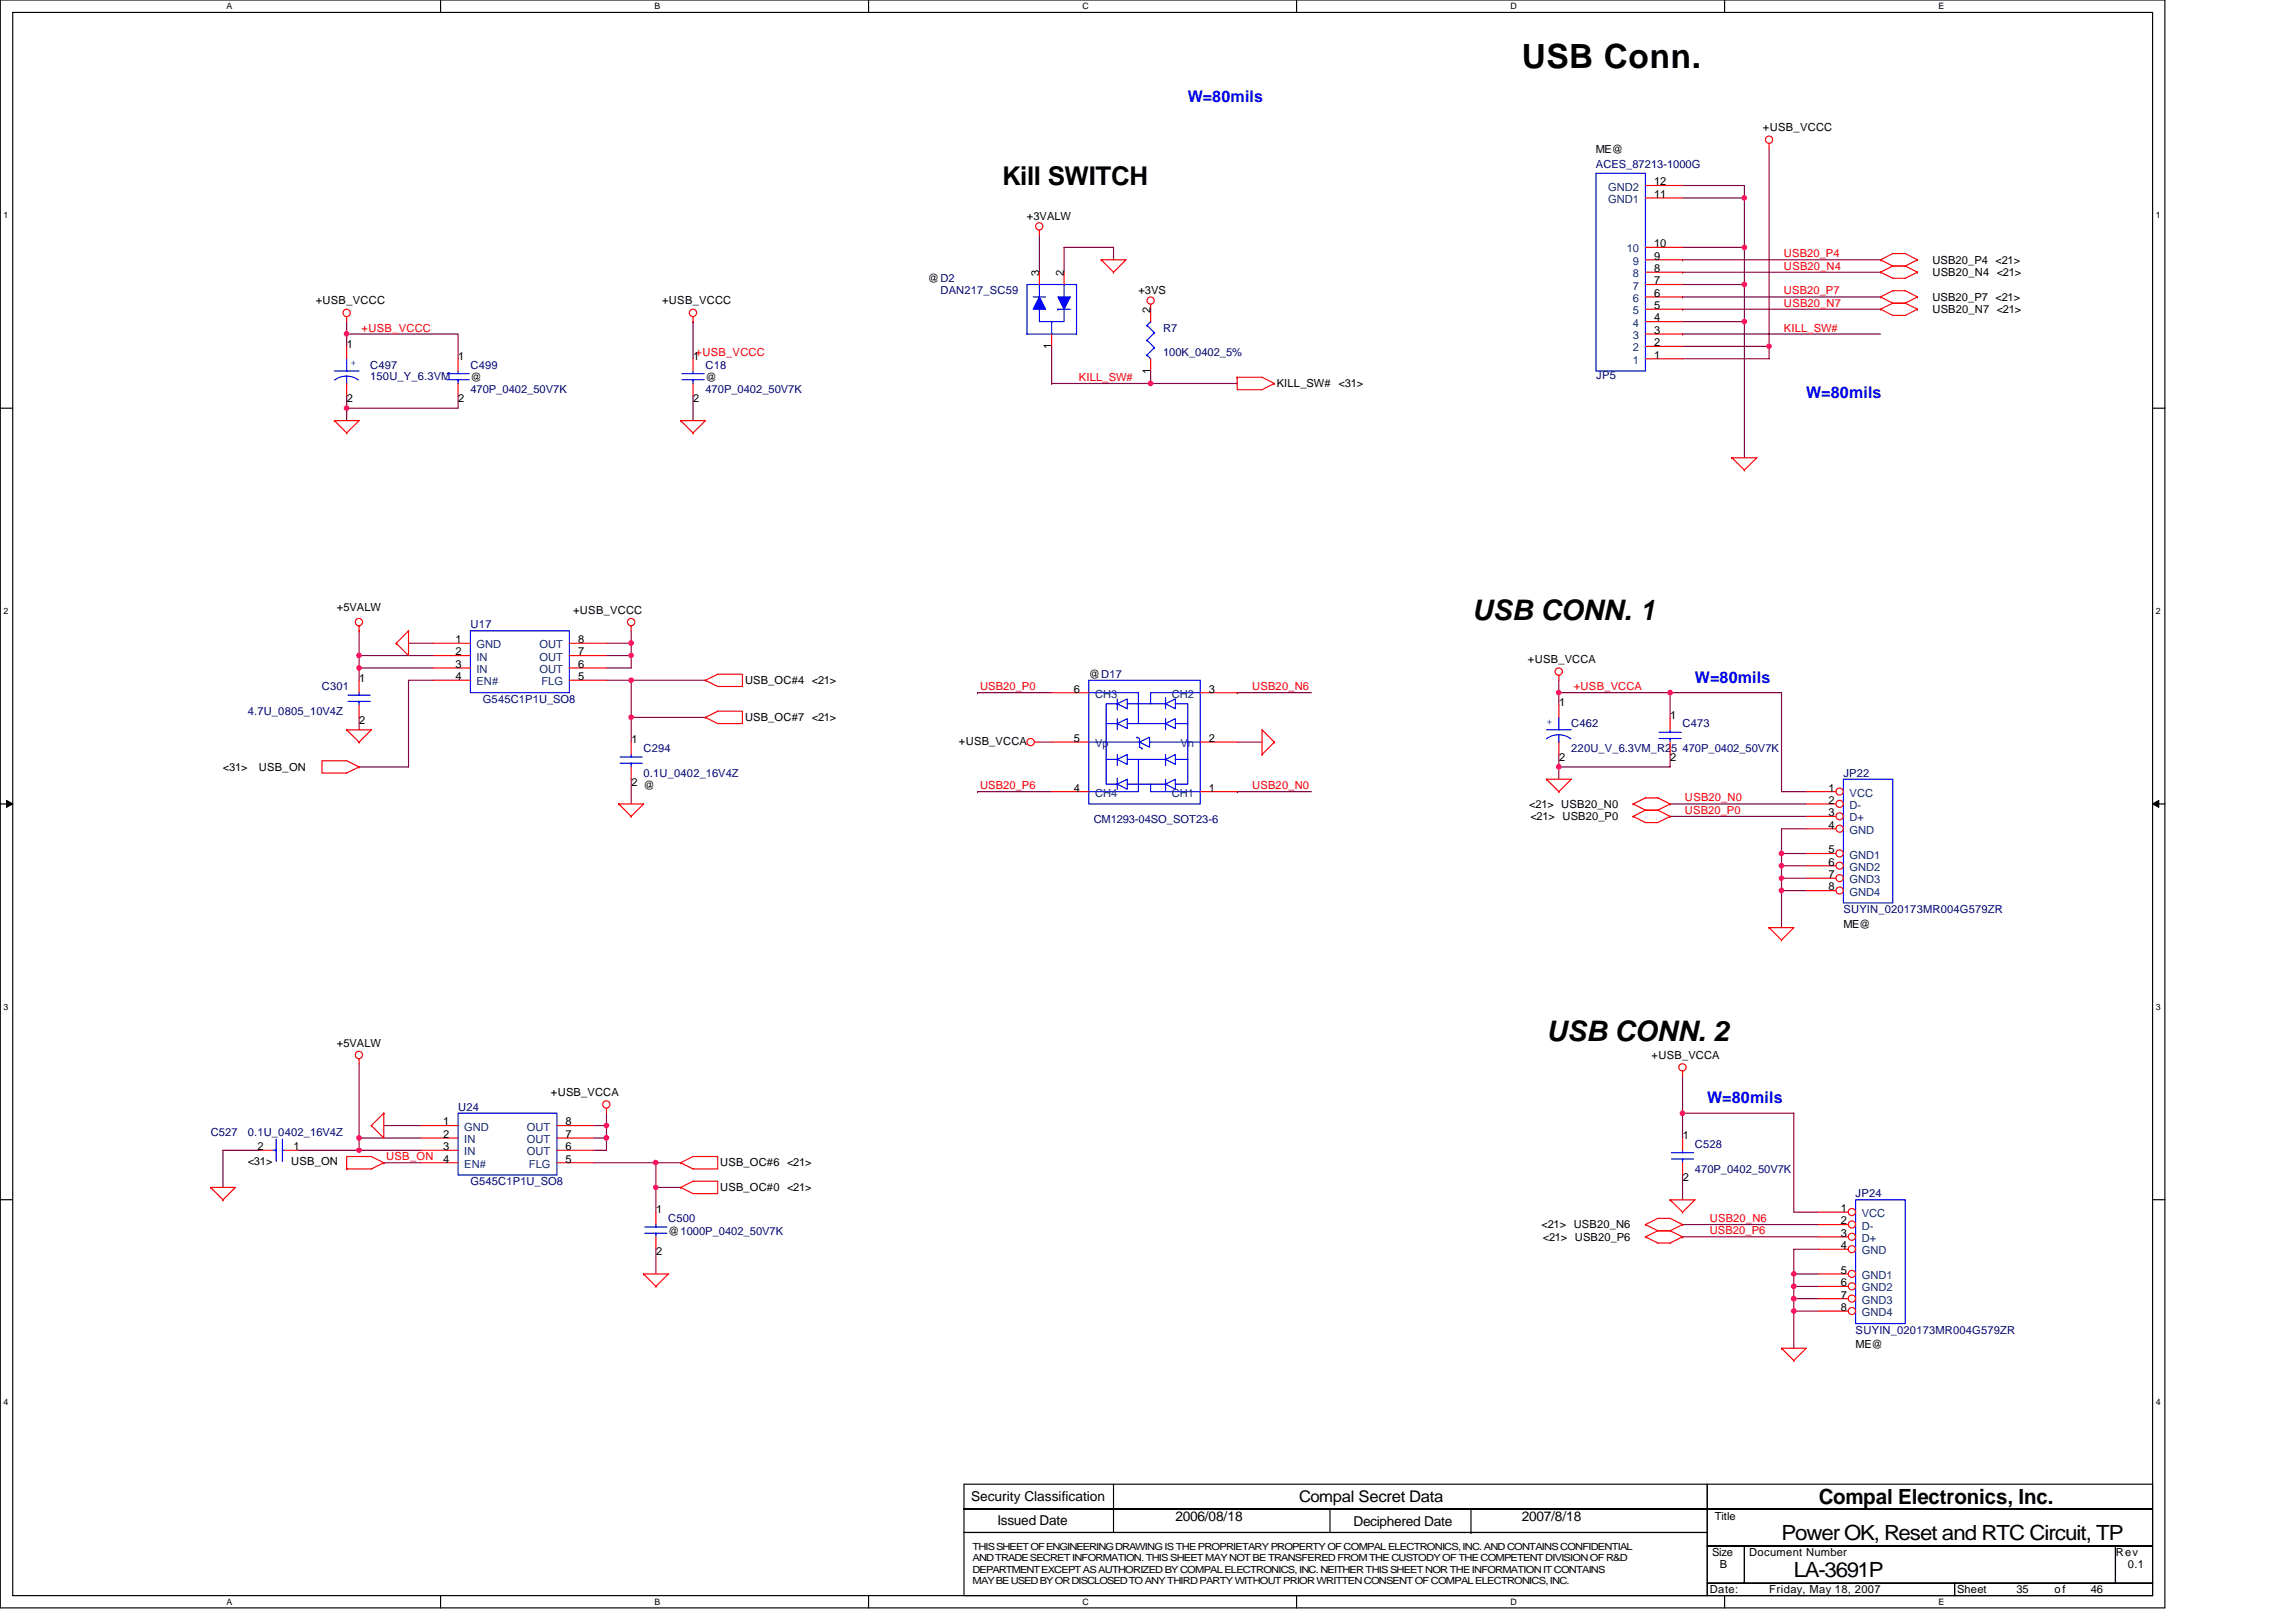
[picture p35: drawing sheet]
<svg xmlns="http://www.w3.org/2000/svg" width="297mm" height="210mm" viewBox="0 0 297 210" stroke-linecap="round" stroke-linejoin="round" font-family="sans-serif">
<defs><g id="words">
<text font-size="4.3" x="196.9" y="8.8">USB Conn.</text>
<g font-size="3.7">
<text x="190.5" y="80.2">USB CONN. 1</text>
<text x="200.1" y="134.6">USB CONN. 2</text>
</g>
<text font-size="3.3" x="129.7" y="23.9">Kill SWITCH</text>
<g font-size="2.7">
<text x="235.3" y="194.5">Compal Electronics, Inc.</text>
<text x="230.5" y="199.3">Power OK, Reset and RTC Circuit, TP</text>
<text x="232.1" y="204.1">LA-3691P</text>
</g>
<g font-size="2.1" fill="#00f">
<text x="153.7" y="13.1">W=80mils</text>
<text x="233.7" y="51.5">W=80mils</text>
<text x="219.3" y="88.3">W=80mils</text>
<text x="220.9" y="142.7">W=80mils</text>
</g>
<text font-size="2.1" x="168.1" y="194.4">Compal Secret Data</text>
<g font-size="1.8">
<text x="125.7" y="194.2">Security Classification</text>
<text x="129" y="197.3">Issued Date</text>
<text x="152.1" y="196.8">2006/08/18</text>
<text x="175.1" y="197.4">Deciphered Date</text>
<text x="196.9" y="196.8">2007/8/18</text>
</g>
<g font-size="1.4">
<text x="228.1" y="17">+USB_VCCC</text>
<text x="206.5" y="19.9">ME@</text>
<text x="214" y="24">12</text>
<text x="132.9" y="28.5">+3VALW</text>
<text x="214" y="25.6">11</text>
<text x="134.4" y="35.7" transform="rotate(-90 134.4 35.7)">3</text>
<text x="137.6" y="35.7" transform="rotate(-90 137.6 35.7)">2</text>
<text x="214" y="35.2">8</text>
<text x="214" y="33.6">9</text>
<text x="214" y="32">10</text>
<text x="250" y="35.7">USB20_N4 &lt;21&gt;</text>
<text x="250" y="34.1">USB20_P4 &lt;21&gt;</text>
<text x="40.8" y="39.4">+USB_VCCC</text>
<text x="85.7" y="39.4">+USB_VCCC</text>
<text x="120.1" y="36.5">@D2</text>
<text x="147.3" y="38.1">+3VS</text>
<text x="148.8" y="40.5" transform="rotate(-90 148.8 40.5)">2</text>
<text x="214" y="41.6">4</text>
<text x="214" y="40">5</text>
<text x="214" y="38.4">6</text>
<text x="214" y="36.8">7</text>
<text x="250" y="40.5">USB20_N7 &lt;21&gt;</text>
<text x="250" y="38.9">USB20_P7 &lt;21&gt;</text>
<text x="44.9" y="45">1</text>
<text x="59.3" y="46.6">1</text>
<text x="89.7" y="46.6">1</text>
<text x="136" y="45.1" transform="rotate(-90 136 45.1)">1</text>
<text x="214" y="46.4">1</text>
<text x="214" y="44.8">2</text>
<text x="214" y="43.2">3</text>
<text x="44.9" y="52">2</text>
<text x="59.3" y="52">2</text>
<text x="60.9" y="49.3">@</text>
<text x="89.7" y="52">2</text>
<text x="91.3" y="49.3">@</text>
<text x="148.8" y="48.3" transform="rotate(-90 148.8 48.3)">1</text>
<text x="165.2" y="50.1">KILL_SW#</text>
<text x="173.2" y="50.1">&lt;31&gt;</text>
<text x="43.6" y="79.1">+5VALW</text>
<text x="58.9" y="83.2">1</text>
<text x="74.1" y="79.4">+USB_VCCC</text>
<text x="74.8" y="83.2">8</text>
<text x="46.5" y="88.2">1</text>
<text x="58.9" y="84.8">2</text>
<text x="58.9" y="86.4">3</text>
<text x="58.9" y="88">4</text>
<text x="74.8" y="88">5</text>
<text x="74.8" y="86.4">6</text>
<text x="74.8" y="84.8">7</text>
<text x="96.4" y="88.5">USB_OC#4 &lt;21&gt;</text>
<text x="138.9" y="89.6">6</text>
<text x="140.9" y="87.7">@D17</text>
<text x="156.4" y="89.6">3</text>
<text x="197.7" y="85.8">+USB_VCCA</text>
<text x="46.5" y="93.6">2</text>
<text x="96.4" y="93.3">USB_OC#7 &lt;21&gt;</text>
<text x="138.9" y="96">5</text>
<text x="156.4" y="96">2</text>
<text x="201.7" y="91.4">1</text>
<text x="216.1" y="93">1</text>
<text x="28.8" y="99.7">&lt;31&gt;</text>
<text x="33.5" y="99.7">USB_ON</text>
<text x="81.7" y="96.2">1</text>
<text x="81.7" y="101.6">2</text>
<text x="124.1" y="96.4">+USB_VCCA</text>
<text x="201.7" y="98.4">2</text>
<text x="216.1" y="98.4">2</text>
<text x="83.3" y="102.1">@</text>
<text x="138.9" y="102.4">4</text>
<text x="156.4" y="102.4">1</text>
<text x="197.8" y="104.5">&lt;21&gt; USB20_N0</text>
<text x="198" y="106.1">&lt;21&gt; USB20_P0</text>
<text x="236.6" y="102.4">1</text>
<text x="236.6" y="104">2</text>
<text x="236.6" y="105.6">3</text>
<text x="236.6" y="107.2">4</text>
<text x="236.6" y="110.4">5</text>
<text x="236.6" y="112">6</text>
<text x="236.6" y="113.6">7</text>
<text x="236.6" y="115.2">8</text>
<text x="238.5" y="120">ME@</text>
<text x="43.6" y="135.4">+5VALW</text>
<text x="213.7" y="137">+USB_VCCA</text>
<text x="71.3" y="141.8">+USB_VCCA</text>
<text x="33.3" y="148.8">2</text>
<text x="38" y="148.8">1</text>
<text x="57.3" y="145.6">1</text>
<text x="57.3" y="147.2">2</text>
<text x="57.3" y="148.8">3</text>
<text x="73.2" y="148.8">6</text>
<text x="73.2" y="145.6">8</text>
<text x="73.2" y="147.2">7</text>
<text x="217.7" y="147.4">1</text>
<text x="32" y="150.7">&lt;31&gt;</text>
<text x="37.7" y="150.7">USB_ON</text>
<text x="57.3" y="150.4">4</text>
<text x="73.2" y="150.4">5</text>
<text x="93.2" y="154.1">USB_OC#0 &lt;21&gt;</text>
<text x="93.2" y="150.9">USB_OC#6 &lt;21&gt;</text>
<text x="217.7" y="152.8">2</text>
<text x="84.9" y="157">1</text>
<text x="86.5" y="159.7">@1000P_0402_50V7K</text>
<text x="199.4" y="158.9">&lt;21&gt; USB20_N6</text>
<text x="199.6" y="160.5">&lt;21&gt; USB20_P6</text>
<text x="238.1" y="156.8">1</text>
<text x="238.1" y="158.4">2</text>
<text x="238.1" y="160">3</text>
<text x="238.1" y="161.6">4</text>
<text x="84.9" y="162.4">2</text>
<text x="238.1" y="164.8">5</text>
<text x="238.1" y="166.4">6</text>
<text x="238.1" y="168">7</text>
<text x="238.1" y="169.6">8</text>
<text x="240" y="174.4">ME@</text>
<text x="221.8" y="196.7">Title</text>
<text x="221.5" y="201.3">Size</text>
<text x="222.5" y="202.9">B</text>
<text x="226.3" y="201.3">Document Number</text>
<text x="273.7" y="201.3">Rev</text>
<text x="275.3" y="202.9">0.1</text>
<text x="221.2" y="206.1">Date:</text>
<text x="228.9" y="206.1">Friday, May 18, 2007</text>
<text x="253.2" y="206.1">Sheet</text>
<text x="260.9" y="206.1">35</text>
<text x="265.8" y="206.1">of</text>
<text x="270.5" y="206.1">46</text>
</g>
<g font-size="1.4" fill="#000080">
<text x="206.5" y="21.8">ACES_87213-1000G</text>
<text x="121.7" y="38.1">DAN217_SC59</text>
<text x="47.9" y="47.7">C497</text>
<text x="60.9" y="47.7">C499</text>
<text x="91.3" y="47.7">C18</text>
<text x="150.5" y="42.9">R7</text>
<text x="150.5" y="46.1">100K_0402_5%</text>
<text x="47.9" y="49.1">150U_Y_6.3VM</text>
<text x="60.9" y="50.9">470P_0402_50V7K</text>
<text x="91.3" y="50.9">470P_0402_50V7K</text>
<text x="206.5" y="49">JP5</text>
<text x="60.9" y="81.3">U17</text>
<text x="41.7" y="89.3">C301</text>
<text x="32" y="92.5">4.7U_0805_10V4Z</text>
<text x="62.5" y="90.9">G545C1P1U_SO8</text>
<text x="203.3" y="94.1">C462</text>
<text x="217.7" y="94.1">C473</text>
<text x="83.3" y="97.3">C294</text>
<text x="83.3" y="100.5">0.1U_0402_16V4Z</text>
<text x="203.3" y="97.3">220U_V_6.3VM_R25</text>
<text x="217.7" y="97.3">470P_0402_50V7K</text>
<text x="238.5" y="100.5">JP22</text>
<text x="141.5" y="106.4">CM1293-04SO_SOT23-6</text>
<text x="238.5" y="118.1">SUYIN_020173MR004G579ZR</text>
<text x="59.3" y="143.7">U24</text>
<text x="27.3" y="146.9">C527</text>
<text x="32" y="146.9">0.1U_0402_16V4Z</text>
<text x="219.3" y="148.5">C528</text>
<text x="60.9" y="153.3">G545C1P1U_SO8</text>
<text x="219.3" y="151.7">470P_0402_50V7K</text>
<text x="240.1" y="154.9">JP24</text>
<text x="86.5" y="158.1">C500</text>
<text x="240.1" y="172.5">SUYIN_020173MR004G579ZR</text>
</g>
<g font-size="1.4" fill="#004080">
<text x="208.1" y="26.3">GND1</text>
<text x="208.1" y="24.7">GND2</text>
<text x="210.5" y="32.7">10</text>
<text x="211.3" y="35.9">8</text>
<text x="211.3" y="34.3">9</text>
<text x="211.3" y="40.7">5</text>
<text x="211.3" y="39.1">6</text>
<text x="211.3" y="37.5">7</text>
<text x="211.3" y="47.1">1</text>
<text x="211.3" y="45.5">2</text>
<text x="211.3" y="43.9">3</text>
<text x="211.3" y="42.3">4</text>
<text x="61.7" y="83.9">GND</text>
<text x="69.8" y="83.9">OUT</text>
<text x="61.7" y="85.5">IN</text>
<text x="61.7" y="87.1">IN</text>
<text x="61.7" y="88.7">EN#</text>
<text x="69.8" y="87.1">OUT</text>
<text x="69.8" y="85.5">OUT</text>
<text x="70" y="88.7">FLG</text>
<text x="141.7" y="90.3">CH3</text>
<text x="151.6" y="90.3">CH2</text>
<text x="141.7" y="96.7">Vp</text>
<text x="152.7" y="96.7">Vn</text>
<text x="141.7" y="103.1">CH4</text>
<text x="151.6" y="103.1">CH1</text>
<text x="239.3" y="103.1">VCC</text>
<text x="239.3" y="104.7">D-</text>
<text x="239.3" y="106.3">D+</text>
<text x="239.3" y="107.9">GND</text>
<text x="239.3" y="111.1">GND1</text>
<text x="239.3" y="112.7">GND2</text>
<text x="239.3" y="114.3">GND3</text>
<text x="239.3" y="115.9">GND4</text>
<text x="60.1" y="146.3">GND</text>
<text x="60.1" y="147.9">IN</text>
<text x="60.1" y="149.5">IN</text>
<text x="68.2" y="149.5">OUT</text>
<text x="68.2" y="146.3">OUT</text>
<text x="68.2" y="147.9">OUT</text>
<text x="60.1" y="151.1">EN#</text>
<text x="68.4" y="151.1">FLG</text>
<text x="240.9" y="157.5">VCC</text>
<text x="240.9" y="159.1">D-</text>
<text x="240.9" y="160.7">D+</text>
<text x="240.9" y="162.3">GND</text>
<text x="240.9" y="165.5">GND1</text>
<text x="240.9" y="167.1">GND2</text>
<text x="240.9" y="168.7">GND3</text>
<text x="240.9" y="170.3">GND4</text>
</g>
<g font-size="1.4" fill="#f00">
<text x="230.8" y="34.9">USB20_N4</text>
<text x="230.8" y="33.3">USB20_P4</text>
<text x="230.8" y="38.1">USB20_P7</text>
<text x="230.8" y="39.7">USB20_N7</text>
<text x="46.8" y="42.9">+USB_VCCC</text>
<text x="90" y="46.1">+USB_VCCC</text>
<text x="230.8" y="42.9">KILL_SW#</text>
<text x="139.6" y="49.3">KILL_SW#</text>
<text x="126.8" y="89.3">USB20_P0</text>
<text x="162" y="89.3">USB20_N6</text>
<text x="203.6" y="89.3">+USB_VCCA</text>
<text x="126.8" y="102.1">USB20_P6</text>
<text x="162" y="102.1">USB20_N0</text>
<text x="218" y="103.7">USB20_N0</text>
<text x="218" y="105.3">USB20_P0</text>
<text x="50" y="150.1">USB_ON</text>
<text x="221.2" y="158.1">USB20_N6</text>
<text x="221.2" y="159.7">USB20_P6</text>
</g>
<g font-size="1.4" fill="#00f">
<text x="45.3" y="47.4">+</text>
<text x="200.1" y="93.8">+</text>
</g>
<g font-size="1.3">
<text x="125.8" y="200.5">THIS SHEET OF ENGINEERING DRAWING IS THE PROPRIETARY PROPERTY OF COMPAL ELECTRONICS, INC. AND CONTAINS CONFIDENTIAL</text>
<text x="125.8" y="202">AND TRADE SECRET INFORMATION. THIS SHEET MAY NOT BE TRANSFERED FROM THE CUSTODY OF THE COMPETENT DIVISION OF R&amp;D</text>
<text x="125.8" y="203.5">DEPARTMENT EXCEPT AS AUTHORIZED BY COMPAL ELECTRONICS, INC. NEITHER THIS SHEET NOR THE INFORMATION IT CONTAINS</text>
<text x="125.8" y="204.9">MAY BE USED BY OR DISCLOSED TO ANY THIRD PARTY WITHOUT PRIOR WRITTEN CONSENT OF COMPAL ELECTRONICS, INC.</text>
</g>
<g font-size="1.1">
<text x="29.3" y="1.2">A</text>
<text x="84.7" y="1.2">B</text>
<text x="140" y="1.2">C</text>
<text x="195.4" y="1.2">D</text>
<text x="250.8" y="1.2">E</text>
<text x=".4" y="28.2">1</text>
<text x="278.9" y="28.2">1</text>
<text x=".4" y="79.4">2</text>
<text x="278.9" y="79.4">2</text>
<text x=".4" y="130.6">3</text>
<text x="278.9" y="130.6">3</text>
<text x=".4" y="181.8">4</text>
<text x="278.9" y="181.8">4</text>
<text x="29.3" y="207.6">A</text>
<text x="84.7" y="207.6">B</text>
<text x="140" y="207.6">C</text>
<text x="195.4" y="207.6">D</text>
<text x="250.8" y="207.6">E</text>
</g>
</g></defs>
<path d="M0 0h280.1v208h-280.1zM1.6 1.6h276.9v204.8h-276.9z" fill="none" stroke="#000" stroke-width=".15"/>
<g fill="#fff">
<path d="M29.3 .2h.8v1.2h-.8z"/>
<path d="M29.3 206.6h.8v1.3h-.8z"/>
</g>
<path d="M57 0v1.6M57 206.4v1.6" fill="none" stroke="#000" stroke-width=".15"/>
<g fill="#fff">
<path d="M84.7 .2h.7v1.2h-.7z"/>
<path d="M84.7 206.6h.7v1.3h-.7z"/>
</g>
<path d="M112.4 0v1.6M112.4 206.4v1.6" fill="none" stroke="#000" stroke-width=".15"/>
<g fill="#fff">
<path d="M140 .2h.8v1.2h-.8z"/>
<path d="M140 206.6h.8v1.3h-.8z"/>
</g>
<path d="M167.7 0v1.6M167.7 206.4v1.6" fill="none" stroke="#000" stroke-width=".15"/>
<g fill="#fff">
<path d="M195.4 .2h.8v1.2h-.8z"/>
<path d="M195.4 206.6h.8v1.3h-.8z"/>
</g>
<path d="M223.1 0v1.6M223.1 206.4v1.6" fill="none" stroke="#000" stroke-width=".15"/>
<g fill="#fff">
<path d="M250.8 .2h.7v1.2h-.7z"/>
<path d="M250.8 206.6h.7v1.3h-.7z"/>
<path d="M.4 27.2h.7v1.3h-.7z"/>
<path d="M278.9 27.2h.6v1.3h-.6z"/>
<path d="M.4 78.4h.7v1.3h-.7z"/>
<path d="M278.9 78.4h.6v1.3h-.6z"/>
</g>
<path d="M0 52.8h1.6M278.5 52.8h1.6" fill="none" stroke="#000" stroke-width=".15"/>
<g fill="#fff">
<path d="M.4 129.6h.7v1.3h-.7z"/>
<path d="M278.9 129.6h.6v1.3h-.6z"/>
</g>
<path d="M0 104h1.6M278.5 104h1.6" fill="none" stroke="#000" stroke-width=".15"/>
<path d="M.8 103.5l.8 .5-.8 .5zM278.5 104l.8-.5v1z" fill="#000" stroke="#000" stroke-width=".13"/>
<g fill="#fff">
<path d="M.4 180.8h.7v1.3h-.7z"/>
<path d="M278.9 180.8h.6v1.3h-.6z"/>
</g>
<g fill="none" stroke="#000" stroke-width=".15">
<path d="M0 155.2h1.6M278.5 155.2h1.6M124.7 192h96.2v3.2h-96.2zM124.7 195.2h96.2v3.1h-96.2zM124.7 198.3h96.2v8.1h-96.2zM144.1 195.2h.1M144.1 195.2v3.1M144.1 192v3.2M172.1 195.2v3.1M190.3 198.3h.1M190.3 195.2v3.1M220.9 192h57.6v3.2h-57.6z"/>
<path d="M220.9 195.2h57.6v4.8h-57.6zM220.9 204.8h32v1.6h-32zM220.9 200h4.8v4.8h-4.8zM225.7 200h48v4.8h-48zM252.9 204.8h25.6v1.6h-25.6zM273.7 200h4.8v4.8h-4.8z"/>
</g>
<g fill="none" stroke="#800040" stroke-width=".15">
<path d="M228.9 19.2v25.6M134.5 30.4v4.8M144.1 33.6v-1.6h-6.4v3.2M217.7 24h8v1.6M217.7 25.6h8M217.7 35.2h.1M217.7 33.6h.1M217.7 38.4h.1M217.7 32h8M217.7 36.8h8M217.7 35.2h25.6M217.7 33.6h25.6"/>
<path d="M217.7 38.4h25.6M225.7 25.6v6.4M225.7 32v4.8M225.7 36.8v4.8M44.8 41.6v1.6M44.8 43.2h14.5v3.2M44.8 43.2h.1M44.8 43.2v1.6M44.8 52.8v1.6M44.8 51.2v1.6M59.3 51.2v1.6h-14.5M89.7 41.6h.1"/>
<path d="M89.7 51.2v3.2M89.7 41.6v4.8M136.1 44.8v4.8M136.1 49.6h24M136.1 49.6h.1M148.9 48v1.6M217.7 44.8h11.2M217.7 43.2h.1M217.7 40h.1M217.7 41.6h8M217.7 43.2h25.6M217.7 40h25.6"/>
<path d="M225.7 41.6v17.6M228.9 44.8v1.6h-11.2M46.5 86.4v1.6M46.5 84.8h9.5M46.5 92.8v1.6M46.5 81.6v3.2M46.5 84.8v1.6h9.5M52.8 83.2h3.2M56 88h-3.2v11.2h-6.3M78.5 84.8h3.2M78.5 83.2h3.2M78.5 88h3.2"/>
<path d="M81.7 84.8v1.6h-3.2M81.7 81.6v1.6M81.7 83.2v1.6M81.7 92.8v3.2M81.7 88h9.6M81.7 88v4.8h9.6M81.7 88h.1M126.5 89.6h.1M126.5 89.6h9.6M134.5 96h1.6M160.1 96h3.2M160.1 89.6h.1"/>
<path d="M160.1 89.6h9.6M201.7 97.6v1.6M201.7 89.6h.1M201.7 99.2v1.6M201.7 88v1.6M201.7 89.6v1.6M201.7 89.6h14.4M216.1 89.6h14.4v12.8h3.2M216.1 97.6v1.6h-14.4M216.1 89.6v3.2M81.7 100.8v3.2M126.5 102.4h.1"/>
<path d="M126.5 102.4h9.6M160.1 102.4h.1M160.1 102.4h9.6M216.1 104h.1M216.1 105.6h.1M216.1 104h17.6M216.1 105.6h17.6M230.5 115.2v4.8M230.5 110.4h3.2M230.5 113.6v1.6M230.5 113.6h3.2M230.5 115.2h3.2"/>
<path d="M230.5 110.4v1.6M230.5 112v1.6M230.5 112h3.2M233.7 107.2h-3.2v3.2M46.5 137.6v9.6M217.7 139.2v4.8M33.7 148.8h-4.9v4.8M38.5 148.8h8M46.5 147.2h8M46.5 147.2v1.6h8M49.7 150.4h.1M49.7 145.6h4.8"/>
<path d="M49.7 150.4h4.8M76.9 150.4h8M76.9 145.6h1.6M76.9 147.2h1.6M78.5 147.2v1.6h-1.6M78.5 145.6v1.6M78.5 144v1.6M84.9 153.6v3.2M84.9 150.4v3.2h3.2M84.9 150.4h3.2M217.7 152v3.2M217.7 144h14.4v12.8h3.2"/>
<path d="M217.7 144v3.2M217.7 158.4h.1M217.7 158.4h17.6M84.9 161.6v3.2M217.7 160h.1M217.7 160h17.6M232.1 166.4v1.6M232.1 169.6v4.8M232.1 166.4h3.2M232.1 164.8v1.6M232.1 169.6h3.2M232.1 164.8h3.2"/>
<path d="M232.1 168v1.6M232.1 168h3.2M235.3 161.6h-3.2v3.2"/>
</g>
<g fill="none" stroke="#f00" stroke-width=".15">
<path d="M228.9 18.6v.6M134.5 29.8v.6M142.5 33.6h3.2l-1.6 1.6M142.5 33.6h.1M142.5 33.6l1.6 1.6M144.1 35.2h.1M148.9 39.4v.6M243.3 35.2h.1M243.3 35.2l1.6 .8h1.6l1.6-.8M243.3 33.6l1.6-.8h1.6l1.6 .8M243.3 33.6h.1M243.3 38.4l1.6-.8h1.6l1.6 .8"/>
<path d="M243.3 38.4h.1M243.3 33.6l1.6 .8M243.3 38.4l1.6 .8M244.9 34.4h1.6M244.9 39.2h1.6M244.9 34.4l-1.6 .8M244.9 39.2l-1.6 .8M246.5 34.4l1.6 .8M246.5 39.2l1.6 .8M248.1 35.2h.1M248.1 33.6h.1M248.1 38.4h.1"/>
<path d="M248.1 33.6l-1.6 .8M248.1 38.4l-1.6 .8M43.3 54.4h3.2l-1.7 1.6M43.3 54.4h.1M43.3 54.4l1.5 1.6M44.8 41v.6M44.8 56h.1M88.1 54.4h3.2l-1.6 1.6M88.1 54.4h.1M88.1 54.4l1.6 1.6M89.7 56h.1M89.7 41v.6"/>
<path d="M89.7 46.4v1.6M89.7 49.6v1.6M160.1 48.8h3.2l1.6 .8M160.1 48.8v1.6h3.2l1.6-.8M160.1 48.8h.1M164.9 49.6h.1M224.1 59.2h3.2l-1.6 1.6M224.1 59.2h.1M224.1 59.2l1.6 1.6M243.3 40h.1M243.3 40l1.6 .8h1.6l1.6-.8M248.1 40h.1"/>
<path d="M225.7 60.8h.1M41.7 98.4h3.1l1.7 .8-1.7 .8h-3.1zM44.8 94.4h3.2l-1.5 1.6M44.8 94.4h.1M44.8 94.4l1.7 1.6M46.5 99.2h.1M46.5 96h.1M46.5 81.6h.1M46.5 81v.6M46.5 88v1.6M46.5 91.2v1.6M51.3 83.2h.1"/>
<path d="M52.8 81.6v3.2l-1.5-1.6M52.8 81.6h.1M52.8 81.6l-1.5 1.6M81.7 81v.6M91.3 88l1.6-.8h3.2v1.6h-3.2zM91.3 88h.1M91.3 92.8l1.6-.8h3.2v1.6h-3.2zM91.3 92.8h.1M133.8 96h.7M163.3 97.6h.1M164.9 96l-1.6-1.6v3.2M164.9 96h.1"/>
<path d="M164.9 96l-1.6 1.6M201.7 87.4v.6M80 104h3.3l-1.6 1.6M80 104h.1M80 104l1.7 1.6M81.7 105.6h.1M200.1 100.8h3.2l-1.6 1.6M200.1 100.8h.1M200.1 100.8l1.6 1.6M201.7 102.4h.1M211.3 104l1.6-.8h1.6l1.6 .8M211.3 104h.1"/>
<path d="M211.3 105.6l1.6 .8h1.6l1.6-.8M211.3 105.6h.1M211.3 104l1.6 .8M212.9 104.8h1.6M212.9 104.8l-1.6 .8M214.5 104.8l1.6 .8M216.1 104h.1M216.1 105.6h.1M216.1 104l-1.6 .8M46.5 137v.6M217.7 138.6v.6M228.9 120h3.2l-1.6 1.6"/>
<path d="M228.9 120h.1M228.9 120l1.6 1.6M230.5 121.6h.1M27.3 153.6h3.2l-1.7 1.6M27.3 153.6h.1M27.3 153.6l1.5 1.6M28.8 155.2h.1M44.8 151.2h.1M48 145.6h.1M49.7 150.4l-1.7 .8h-3.2M49.7 150.4h.1M49.7 150.4l-1.7-.8h-3.2v1.6"/>
<path d="M49.7 144v3.2l-1.7-1.6M49.7 144h.1M49.7 144l-1.7 1.6M78.5 143.4v.6M88.1 153.6l1.6-.8h3.2v1.6h-3.2zM88.1 153.6h.1M88.1 150.4l1.6-.8h3.2v1.6h-3.2zM88.1 150.4h.1M212.9 158.4l1.6-.8h1.6l1.6 .8M212.9 158.4h.1M212.9 158.4l1.6 .8M214.5 159.2h1.6"/>
<path d="M214.5 159.2l-1.6 .8M216.1 155.2h3.2l-1.6 1.6M216.1 155.2h.1M216.1 159.2l1.6 .8M216.1 155.2l1.6 1.6M217.7 158.4h.1M217.7 156.8h.1M217.7 158.4l-1.6 .8M83.3 164.8h3.2l-1.6 1.6M83.3 164.8h.1M83.3 164.8l1.6 1.6M84.9 166.4h.1"/>
<path d="M212.9 160l1.6 .8h1.6l1.6-.8M212.9 160h.1M217.7 160h.1M230.5 174.4h3.2l-1.6 1.6M230.5 174.4h.1M230.5 174.4l1.6 1.6M232.1 176h.1"/>
<circle cx="228.9" cy="18.1" r=".47"/>
<circle cx="134.4" cy="29.3" r=".47"/>
<circle cx="148.9" cy="38.9" r=".47"/>
<circle cx="44.8" cy="40.5" r=".47"/>
<circle cx="89.6" cy="40.5" r=".48"/>
<circle cx="46.4" cy="80.5" r=".47"/>
<circle cx="81.6" cy="80.5" r=".48"/>
<circle cx="133.3" cy="96" r=".47"/>
<circle cx="201.7" cy="86.9" r=".47"/>
<circle cx="46.4" cy="136.5" r=".47"/>
<circle cx="217.7" cy="138.1" r=".47"/>
<circle cx="78.4" cy="142.9" r=".47"/>
</g>
<path d="M88.2 49.1h2.9M88.2 48.3h2.9M89.7 48v.3M89.7 49.1h.1M89.7 49.1v.5M45 90.7h2.9M45 89.9h2.9M46.5 89.6v.3M46.5 90.7h.1M46.5 90.7v.5M240.1 155.2h6.4v16h-6.4z" fill="none" stroke="#00f" stroke-width=".15"/>
<circle cx="239.6" cy="156.8" r=".46" fill="#fff" stroke="#f00" stroke-width=".15"/>
<path d="M235.3 156.8h3.8" fill="none" stroke="#f00" stroke-width=".15"/>
<circle cx="239.6" cy="158.4" r=".46" fill="#fff" stroke="#f00" stroke-width=".15"/>
<path d="M235.3 158.4h3.8" fill="none" stroke="#f00" stroke-width=".15"/>
<circle cx="239.6" cy="160" r=".46" fill="#fff" stroke="#f00" stroke-width=".15"/>
<path d="M235.3 160h3.8" fill="none" stroke="#f00" stroke-width=".15"/>
<circle cx="239.6" cy="161.6" r=".46" fill="#fff" stroke="#f00" stroke-width=".15"/>
<path d="M235.3 161.6h3.8" fill="none" stroke="#f00" stroke-width=".15"/>
<circle cx="239.6" cy="164.8" r=".46" fill="#fff" stroke="#f00" stroke-width=".15"/>
<path d="M235.3 164.8h3.8" fill="none" stroke="#f00" stroke-width=".15"/>
<circle cx="239.6" cy="166.4" r=".46" fill="#fff" stroke="#f00" stroke-width=".15"/>
<path d="M235.3 166.4h3.8" fill="none" stroke="#f00" stroke-width=".15"/>
<circle cx="239.6" cy="168" r=".46" fill="#fff" stroke="#f00" stroke-width=".15"/>
<path d="M235.3 168h3.8" fill="none" stroke="#f00" stroke-width=".15"/>
<circle cx="239.6" cy="169.6" r=".46" fill="#fff" stroke="#f00" stroke-width=".15"/>
<g fill="none" stroke="#f00" stroke-width=".15">
<path d="M134.5 35.2v1.6M137.7 35.2v1.6M212.9 38.4h4.8M212.9 36.8h4.8M212.9 35.2h4.8M212.9 33.6h4.8M212.9 32h4.8M212.9 25.6h4.8M212.9 24h4.8M44.8 44.8v1.6M44.8 49.6v1.6M59.3 46.4v1.6"/>
<path d="M59.3 49.6v1.6M136.1 43.2v1.6M212.9 46.4h4.8M212.9 44.8h4.8M212.9 43.2h4.8M212.9 41.6h4.8M212.9 40h4.8M56 83.2h4.9M56 84.8h4.9M56 88h4.9M56 86.4h4.9M73.7 83.2h4.8"/>
<path d="M73.7 84.8h4.8M73.7 88h4.8M73.7 86.4h4.8M81.7 96v1.6M81.7 99.2v1.6M136.1 89.6h4.8M136.1 96h4.8M155.3 89.6h4.8M155.3 96h4.8M201.7 91.2v1.6M201.7 96v1.6M216.1 92.8v1.6"/>
<path d="M216.1 96v1.6M136.1 102.4h4.8M155.3 102.4h4.8M33.7 148.8h1.6M36.8 148.8h1.7M54.5 145.6h4.8M54.5 147.2h4.8M54.5 150.4h4.8M54.5 148.8h4.8M72 145.6h4.9M72 147.2h4.9M72 150.4h4.9"/>
<path d="M72 148.8h4.9M84.9 156.8v1.6M217.7 147.2v1.6M217.7 150.4v1.6M84.9 160v1.6M235.3 169.6h3.8"/>
</g>
<g fill="none" stroke="#00f" stroke-width=".15">
<path d="M132.9 36.8h6.4v6.4h-6.4zM133.7 38.4h1.6M134.5 38.4h.1M134.5 36.8v1.6M137.7 36.8v1.6M206.5 22.4h6.4v25.6h-6.4zM43.3 48h3.2M43.3 49.2a2.6 2.6 0 0 1 3.1 0M44.8 46.4v1.6M44.8 49.6h.1M44.8 48.7v.9M57.8 49.1h2.9"/>
<path d="M57.8 48.3h2.9M59.3 48v.3M59.3 49.1h.1M59.3 49.1v.5M134.5 40v1.6h1.6M136.1 41.6v1.6M136.9 40h.1M136.9 40h1.6M137.7 40v1.6h-1.6M60.9 81.6h12.8v8h-12.8zM80.2 98.7h2.9M80.2 97.9h2.9"/>
<path d="M81.7 97.6v.3M81.7 98.7h.1M81.7 98.7v.5M140.9 96h6.5M140.9 89.6h6.4v4M140.9 88h14.4v16h-14.4zM143.1 98.3h1.4M143.1 93.6h1.4M144.5 90.4v1.5M144.5 91.1l1.3-.7v1.3zM144.5 98.3l1.3-.7v1.3zM144.5 97.6v1.5"/>
<path d="M144.5 93v1.4M144.5 93.6l1.3-.6v1.3zM144.5 91.1h-1.4v10.4h1.4M145.8 91.1h5M145.8 93.6h5M145.8 98.3h5M147.1 95.4l.3 .1v1.2l.3 .1M147.1 95.4h.1M147.3 98.3v4.1h-6.4M147.4 96l1.3-.6v1.3zM147.7 96.8h.1M148.7 96h6.6"/>
<path d="M150.8 93v1.4M150.8 90.3v1.4M150.8 91.1l1.3-.7v1.3zM150.8 97.6v1.5M150.8 98.3l1.3-.7v1.3zM150.8 93.6l1.3-.6v1.3zM152.1 91.1h1.6v10.4h-1.6M152.1 93.6h1.6M152.1 98.3h1.6M155.3 89.6h-6.4v1.5M200.1 94.4h3.2M201.7 95.1a2.46 2.46 0 0 0-1.6 .5"/>
<path d="M201.7 95.1a2.46 2.46 0 0 1 1.5 .5M201.7 92.8v1.6M201.7 96h.1M201.7 95.1v.9M214.6 95.5h2.9M214.6 94.7h2.9M216.1 94.4v.3M216.1 95.5h.1M216.1 95.5v.5M144.5 100.7v1.4M144.5 101.5l1.3-.7v1.3zM145.8 101.5h5"/>
<path d="M148.9 101.5v.9h6.4M150.8 100.8v1.5M150.8 101.5l1.3-.7v1.3zM238.5 100.8h6.4v16h-6.4zM35.3 148.8h.4M35.7 147.4v2.9M35.7 148.8h.1M36.5 148.8h.3M36.5 147.4v2.9M59.3 144h12.7v8h-12.7zM83.4 159.6h2.9M83.4 158.7h2.9"/>
<path d="M84.9 158.4v.3M84.9 159.6h.1M84.9 159.6v.4M216.2 149.9h2.9M216.2 149.1h2.9M217.7 148.8v.3M217.7 149.9h.1M217.7 149.9v.5"/>
</g>
<g fill="#00f" stroke="#00f" stroke-width=".15">
<path d="M136.9 38.4h1.6l-.8 1.6z" fill-rule="evenodd"/>
<path d="M134.5 38.4l.8 1.6h-1.6z" fill-rule="evenodd"/>
</g>
<circle cx="238" cy="102.4" r=".46" fill="#fff" stroke="#f00" stroke-width=".15"/>
<path d="M233.7 102.4h3.8" fill="none" stroke="#f00" stroke-width=".15"/>
<circle cx="238" cy="104" r=".46" fill="#fff" stroke="#f00" stroke-width=".15"/>
<path d="M233.7 104h3.8" fill="none" stroke="#f00" stroke-width=".15"/>
<circle cx="238" cy="105.6" r=".46" fill="#fff" stroke="#f00" stroke-width=".15"/>
<path d="M233.7 105.6h3.8" fill="none" stroke="#f00" stroke-width=".15"/>
<circle cx="238" cy="107.2" r=".46" fill="#fff" stroke="#f00" stroke-width=".15"/>
<path d="M233.7 107.2h3.8" fill="none" stroke="#f00" stroke-width=".15"/>
<circle cx="238" cy="110.4" r=".46" fill="#fff" stroke="#f00" stroke-width=".15"/>
<path d="M233.7 110.4h3.8" fill="none" stroke="#f00" stroke-width=".15"/>
<circle cx="238" cy="112" r=".46" fill="#fff" stroke="#f00" stroke-width=".15"/>
<path d="M233.7 112h3.8" fill="none" stroke="#f00" stroke-width=".15"/>
<circle cx="238" cy="113.6" r=".46" fill="#fff" stroke="#f00" stroke-width=".15"/>
<path d="M233.7 113.6h3.8" fill="none" stroke="#f00" stroke-width=".15"/>
<circle cx="238" cy="115.2" r=".46" fill="#fff" stroke="#f00" stroke-width=".15"/>
<path d="M148.9 40v1.6M148.9 46.4v1.6M233.7 115.2h3.8" fill="none" stroke="#f00" stroke-width=".15"/>
<path d="M148.4 45.9h.1M148.4 44h.1M148.4 42.1h.1M148.4 45.9l.5 .5M148.4 44l.9 1M148.4 42.1l.9 1M148.9 41.6h.1M148.9 41.6l-.5 .5M149.3 45h.1M149.3 43.1h.1M149.3 45l-.9 .9M149.3 43.1l-.9 .9" fill="none" stroke="#00f" stroke-width=".15"/>
<g fill="#f0f" stroke="#f0f" stroke-width=".15">
<circle cx="46.4" cy="84.8" r=".31"/>
<circle cx="81.6" cy="84.8" r=".31"/>
<circle cx="46.4" cy="86.4" r=".31"/>
<circle cx="232.1" cy="166.4" r=".31"/>
<circle cx="84.8" cy="153.6" r=".31"/>
<circle cx="46.4" cy="147.2" r=".32"/>
<circle cx="46.4" cy="148.8" r=".31"/>
<circle cx="84.8" cy="150.4" r=".31"/>
<circle cx="148.8" cy="49.6" r=".31"/>
<circle cx="81.6" cy="83.2" r=".32"/>
<circle cx="232.1" cy="169.6" r=".31"/>
<circle cx="216.1" cy="89.6" r=".31"/>
<circle cx="78.4" cy="147.2" r=".32"/>
<circle cx="44.8" cy="43.2" r=".32"/>
<circle cx="228.9" cy="44.8" r=".31"/>
<circle cx="225.7" cy="41.6" r=".31"/>
<circle cx="201.7" cy="89.6" r=".31"/>
<circle cx="230.5" cy="113.6" r=".31"/>
<circle cx="232.1" cy="164.8" r=".31"/>
<circle cx="230.5" cy="115.2" r=".32"/>
<circle cx="217.7" cy="144" r=".32"/>
<circle cx="230.5" cy="110.4" r=".31"/>
<circle cx="225.7" cy="25.6" r=".31"/>
<circle cx="225.7" cy="32" r=".32"/>
<circle cx="201.7" cy="99.2" r=".32"/>
<circle cx="78.4" cy="145.6" r=".31"/>
<circle cx="232.1" cy="168" r=".32"/>
<circle cx="44.8" cy="52.8" r=".31"/>
<circle cx="230.5" cy="112" r=".32"/>
<circle cx="225.7" cy="36.8" r=".31"/>
<circle cx="81.6" cy="88" r=".32"/>
<circle cx="81.6" cy="92.8" r=".31"/>
</g>
<use href="#words"/>
</svg>
